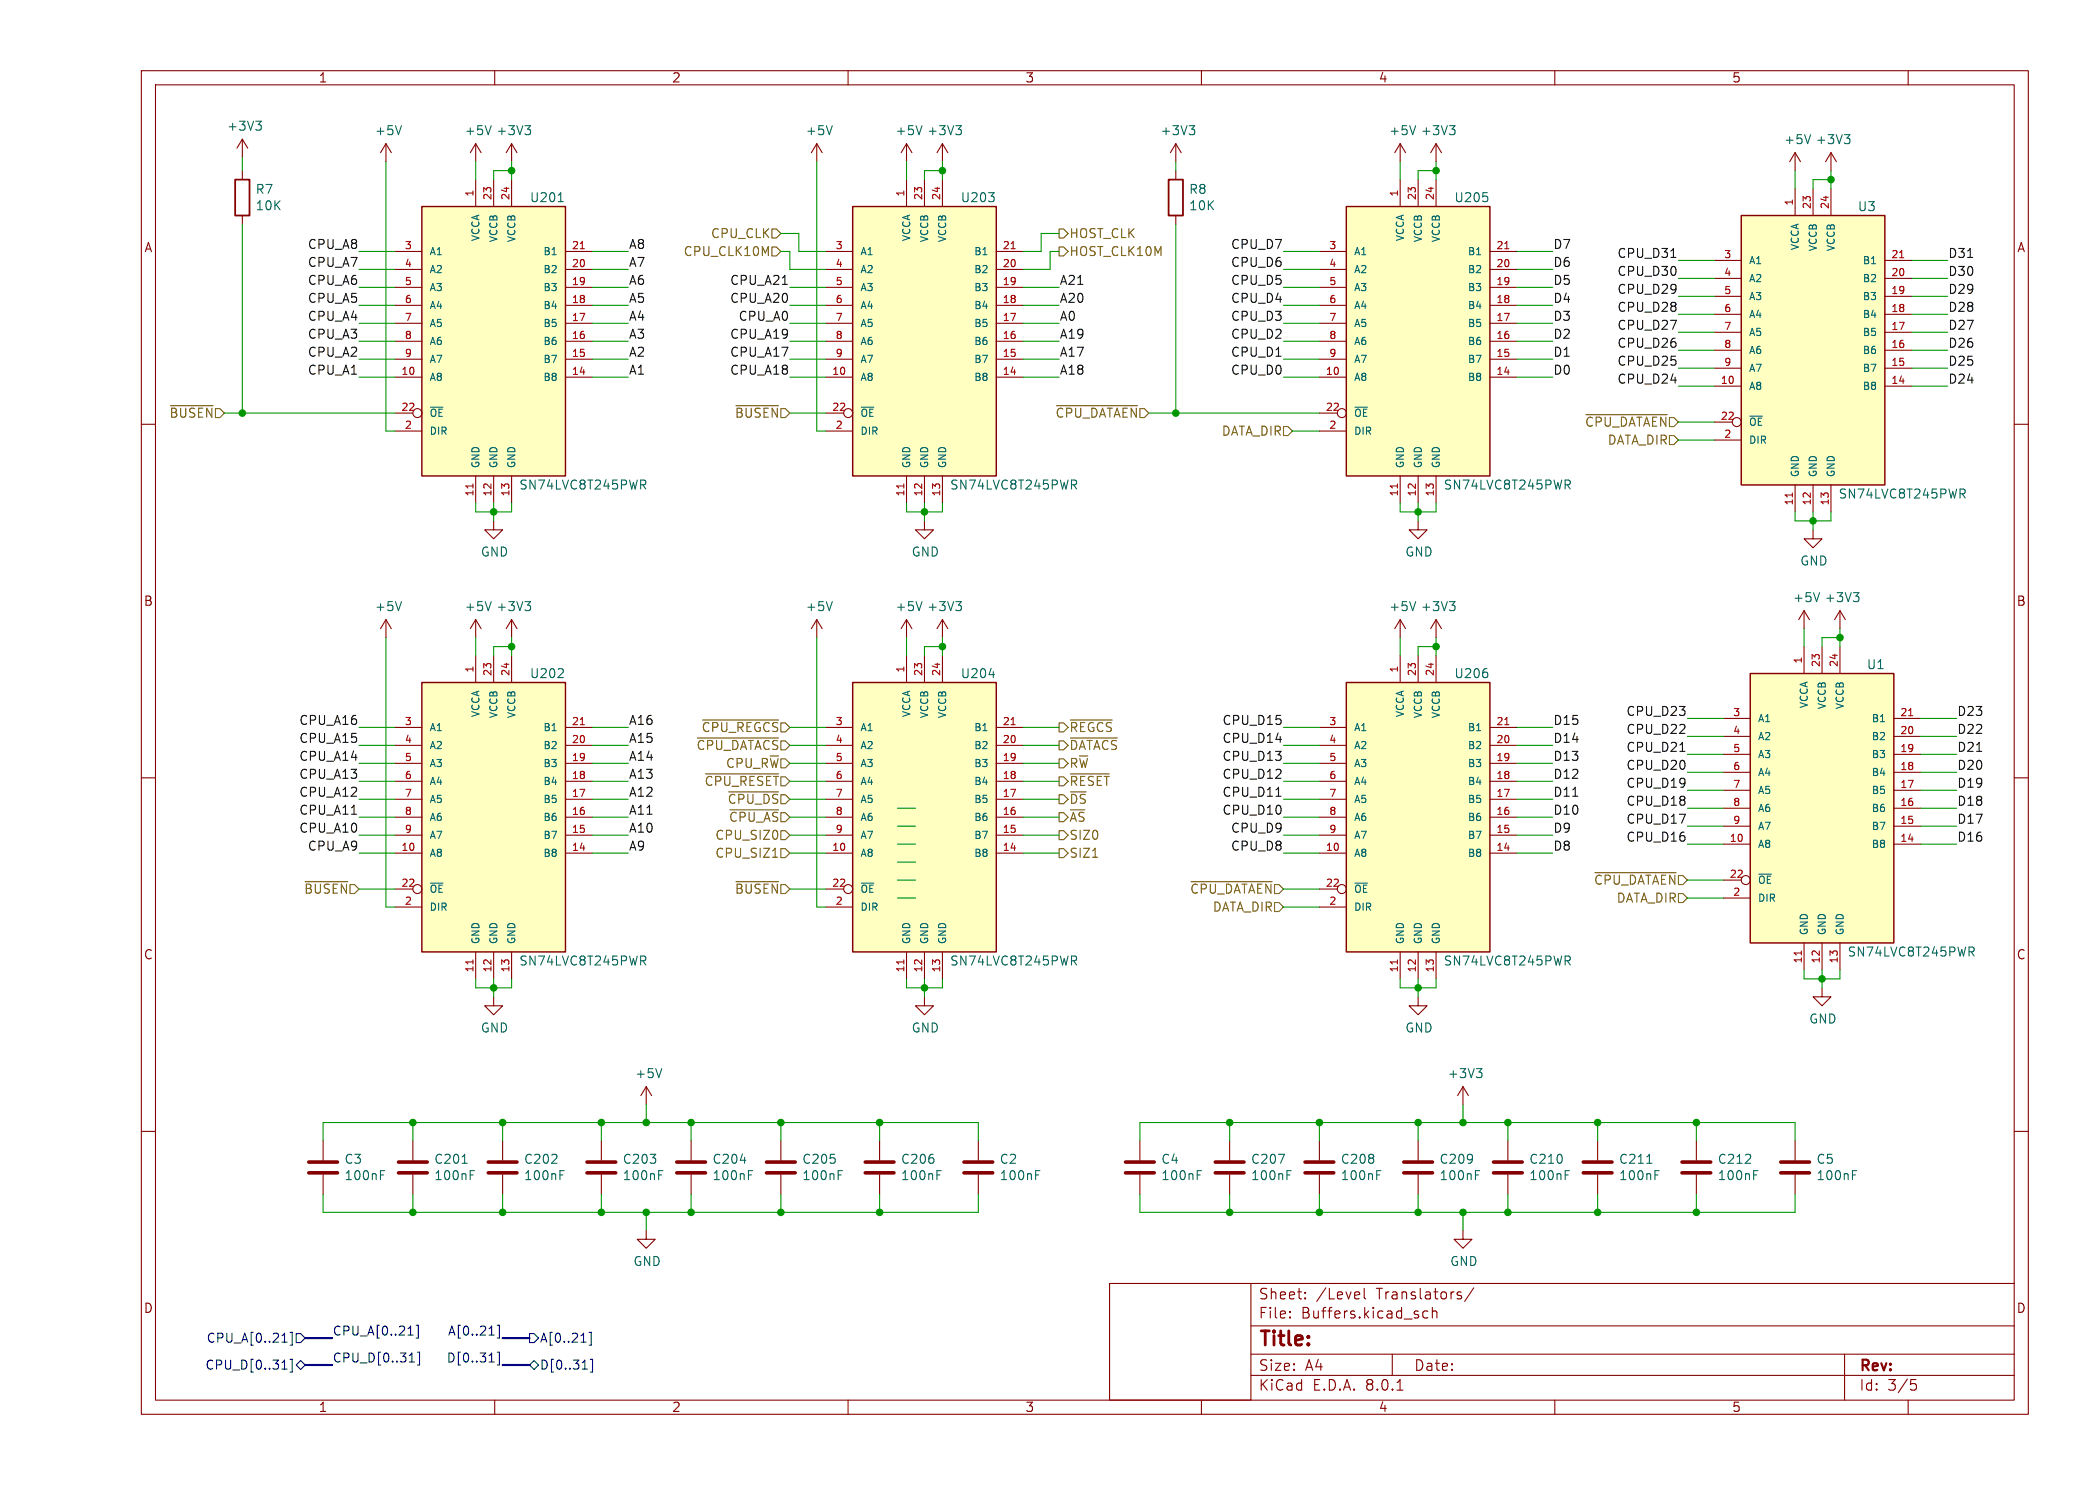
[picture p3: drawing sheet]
<svg xmlns="http://www.w3.org/2000/svg" width="297mm" height="210mm" viewBox="0 0 297 210" stroke-linecap="round" stroke-linejoin="round" font-family="sans-serif">
<defs><g id="words">
<text font-size="2.8" fill="#840000" x="178" y="190.9">Title:</text>
<g font-size="2.1" fill="#840000">
<text x="178" y="184">Sheet:</text>
<text x="186.2" y="184">/Level</text>
<text x="194.8" y="184">Translators/</text>
<text x="178" y="186.7">File:</text>
<text x="184.1" y="186.7">Buffers.kicad_sch</text>
<text x="178" y="196.9">KiCad</text>
<text x="178" y="194.1">Size:</text>
<text x="184.7" y="194.1">A4</text>
<text x="185.7" y="196.9">E.D.A.</text>
<text x="193.3" y="196.9">8.0.1</text>
<text x="200" y="194.1">Date:</text>
<text x="263" y="194.3">Rev:</text>
<text x="263" y="196.9">Id:</text>
<text x="267.1" y="196.9">3/5</text>
</g>
<g font-size="1.8" fill="#840000">
<text x="45" y="11.9">1</text>
<text x="95" y="11.9">2</text>
<text x="145" y="11.9">3</text>
<text x="195" y="11.9">4</text>
<text x="245" y="11.9">5</text>
<text x="20.3" y="35.9">A</text>
<text x="285.3" y="35.9">A</text>
<text x="20.3" y="85.9">B</text>
<text x="285.3" y="85.9">B</text>
<text x="20.3" y="135.9">C</text>
<text x="285.3" y="135.9">C</text>
<text x="20.3" y="185.9">D</text>
<text x="285.3" y="185.9">D</text>
<text x="45" y="199.9">1</text>
<text x="95" y="199.9">2</text>
<text x="145" y="199.9">3</text>
<text x="195" y="199.9">4</text>
<text x="245" y="199.9">5</text>
</g>
<g font-size="1.8" fill="#006464">
<text x="32" y="18.7">+3V3</text>
<text x="53" y="19.3">+5V</text>
<text x="65.7" y="19.3">+5V</text>
<text x="70.1" y="19.3">+3V3</text>
<text x="113.9" y="19.3">+5V</text>
<text x="126.6" y="19.3">+5V</text>
<text x="131.1" y="19.3">+3V3</text>
<text x="164.1" y="19.3">+3V3</text>
<text x="196.5" y="19.3">+5V</text>
<text x="200.9" y="19.3">+3V3</text>
<text x="252.3" y="20.6">+5V</text>
<text x="256.8" y="20.6">+3V3</text>
<text x="36.1" y="27.6">R7</text>
<text x="36.1" y="29.9">10K</text>
<text x="74.9" y="28.8">U201</text>
<text x="135.8" y="28.8">U203</text>
<text x="168.2" y="27.6">R8</text>
<text x="168.2" y="29.9">10K</text>
<text x="205.7" y="28.8">U205</text>
<text x="262.8" y="30.1">U3</text>
<text x="73.4" y="69.4">SN74LVC8T245PWR</text>
<text x="134.3" y="69.4">SN74LVC8T245PWR</text>
<text x="204.2" y="69.4">SN74LVC8T245PWR</text>
<text x="260.1" y="70.7">SN74LVC8T245PWR</text>
<text x="67.9" y="78.9">GND</text>
<text x="128.9" y="78.9">GND</text>
<text x="198.8" y="78.9">GND</text>
<text x="254.6" y="80.2">GND</text>
<text x="53" y="86.6">+5V</text>
<text x="65.7" y="86.6">+5V</text>
<text x="70.1" y="86.6">+3V3</text>
<text x="113.9" y="86.6">+5V</text>
<text x="126.6" y="86.6">+5V</text>
<text x="131.1" y="86.6">+3V3</text>
<text x="196.5" y="86.6">+5V</text>
<text x="200.9" y="86.6">+3V3</text>
<text x="253.6" y="85.4">+5V</text>
<text x="258.1" y="85.4">+3V3</text>
<text x="264.1" y="94.8">U1</text>
<text x="74.9" y="96.1">U202</text>
<text x="135.8" y="96.1">U204</text>
<text x="205.7" y="96.1">U206</text>
<text x="73.4" y="136.8">SN74LVC8T245PWR</text>
<text x="134.3" y="136.8">SN74LVC8T245PWR</text>
<text x="204.2" y="136.8">SN74LVC8T245PWR</text>
<text x="261.3" y="135.5">SN74LVC8T245PWR</text>
<text x="67.9" y="146.2">GND</text>
<text x="128.9" y="146.2">GND</text>
<text x="198.8" y="146.2">GND</text>
<text x="255.9" y="145">GND</text>
<text x="89.8" y="152.7">+5V</text>
<text x="204.7" y="152.7">+3V3</text>
<text x="48.7" y="164.8">C3</text>
<text x="48.7" y="167.1">100nF</text>
<text x="61.4" y="164.8">C201</text>
<text x="61.4" y="167.1">100nF</text>
<text x="74.1" y="164.8">C202</text>
<text x="74.1" y="167.1">100nF</text>
<text x="88" y="164.8">C203</text>
<text x="88" y="167.1">100nF</text>
<text x="100.7" y="164.8">C204</text>
<text x="100.7" y="167.1">100nF</text>
<text x="113.4" y="164.8">C205</text>
<text x="113.4" y="167.1">100nF</text>
<text x="127.4" y="164.8">C206</text>
<text x="127.4" y="167.1">100nF</text>
<text x="141.4" y="164.8">C2</text>
<text x="141.4" y="167.1">100nF</text>
<text x="164.2" y="164.8">C4</text>
<text x="164.2" y="167.1">100nF</text>
<text x="176.9" y="164.8">C207</text>
<text x="176.9" y="167.1">100nF</text>
<text x="189.6" y="164.8">C208</text>
<text x="189.6" y="167.1">100nF</text>
<text x="203.6" y="164.8">C209</text>
<text x="203.6" y="167.1">100nF</text>
<text x="216.3" y="164.8">C210</text>
<text x="216.3" y="167.1">100nF</text>
<text x="229" y="164.8">C211</text>
<text x="229" y="167.1">100nF</text>
<text x="243" y="164.8">C212</text>
<text x="243" y="167.1">100nF</text>
<text x="256.9" y="164.8">C5</text>
<text x="256.9" y="167.1">100nF</text>
<text x="89.5" y="179.2">GND</text>
<text x="205.1" y="179.2">GND</text>
</g>
<g font-size="1.8" fill="#0f0f0f">
<text x="43.5" y="35.3">CPU_A8</text>
<text x="88.9" y="35.3">A8</text>
<text x="174.1" y="35.3">CPU_D7</text>
<text x="219.7" y="35.3">D7</text>
<text x="43.5" y="40.4">CPU_A6</text>
<text x="43.5" y="37.8">CPU_A7</text>
<text x="88.9" y="37.8">A7</text>
<text x="88.9" y="40.4">A6</text>
<text x="103.2" y="40.4">CPU_A21</text>
<text x="149.9" y="40.4">A21</text>
<text x="174.1" y="40.4">CPU_D5</text>
<text x="174.1" y="37.8">CPU_D6</text>
<text x="219.7" y="40.4">D5</text>
<text x="219.7" y="37.8">D6</text>
<text x="228.8" y="36.6">CPU_D31</text>
<text x="228.8" y="41.6">CPU_D29</text>
<text x="228.8" y="39.1">CPU_D30</text>
<text x="275.6" y="36.6">D31</text>
<text x="275.6" y="41.6">D29</text>
<text x="275.6" y="39.1">D30</text>
<text x="43.5" y="48">CPU_A3</text>
<text x="43.5" y="45.5">CPU_A4</text>
<text x="43.5" y="42.9">CPU_A5</text>
<text x="88.9" y="48">A3</text>
<text x="88.9" y="45.5">A4</text>
<text x="88.9" y="42.9">A5</text>
<text x="103.2" y="48">CPU_A19</text>
<text x="103.2" y="42.9">CPU_A20</text>
<text x="104.4" y="45.5">CPU_A0</text>
<text x="149.9" y="48">A19</text>
<text x="149.9" y="42.9">A20</text>
<text x="149.9" y="45.5">A0</text>
<text x="174.1" y="48">CPU_D2</text>
<text x="174.1" y="42.9">CPU_D4</text>
<text x="174.1" y="45.5">CPU_D3</text>
<text x="219.7" y="48">D2</text>
<text x="219.7" y="42.9">D4</text>
<text x="219.7" y="45.5">D3</text>
<text x="228.8" y="46.7">CPU_D27</text>
<text x="228.8" y="44.2">CPU_D28</text>
<text x="275.6" y="44.2">D28</text>
<text x="275.6" y="46.7">D27</text>
<text x="43.5" y="50.5">CPU_A2</text>
<text x="43.5" y="53.1">CPU_A1</text>
<text x="88.9" y="53.1">A1</text>
<text x="88.9" y="50.5">A2</text>
<text x="103.2" y="53.1">CPU_A18</text>
<text x="103.2" y="50.5">CPU_A17</text>
<text x="149.9" y="50.5">A17</text>
<text x="149.9" y="53.1">A18</text>
<text x="174.1" y="53.1">CPU_D0</text>
<text x="174.1" y="50.5">CPU_D1</text>
<text x="219.7" y="50.5">D1</text>
<text x="219.7" y="53.1">D0</text>
<text x="228.8" y="51.8">CPU_D25</text>
<text x="228.8" y="49.3">CPU_D26</text>
<text x="275.6" y="49.3">D26</text>
<text x="275.6" y="51.8">D25</text>
<text x="228.8" y="54.3">CPU_D24</text>
<text x="275.6" y="54.3">D24</text>
<text x="230" y="101.3">CPU_D23</text>
<text x="276.9" y="101.3">D23</text>
<text x="42.3" y="107.7">CPU_A14</text>
<text x="42.3" y="105.1">CPU_A15</text>
<text x="42.3" y="102.6">CPU_A16</text>
<text x="88.9" y="107.7">A14</text>
<text x="88.9" y="105.1">A15</text>
<text x="88.9" y="102.6">A16</text>
<text x="172.9" y="105.1">CPU_D14</text>
<text x="172.9" y="107.7">CPU_D13</text>
<text x="172.9" y="102.6">CPU_D15</text>
<text x="219.7" y="107.7">D13</text>
<text x="219.7" y="102.6">D15</text>
<text x="219.7" y="105.1">D14</text>
<text x="230" y="106.4">CPU_D21</text>
<text x="230" y="103.9">CPU_D22</text>
<text x="276.9" y="103.9">D22</text>
<text x="276.9" y="106.4">D21</text>
<text x="42.3" y="110.2">CPU_A13</text>
<text x="42.3" y="112.8">CPU_A12</text>
<text x="88.9" y="110.2">A13</text>
<text x="88.9" y="112.8">A12</text>
<text x="172.9" y="112.8">CPU_D11</text>
<text x="172.9" y="110.2">CPU_D12</text>
<text x="219.7" y="110.2">D12</text>
<text x="219.7" y="112.8">D11</text>
<text x="230" y="111.5">CPU_D19</text>
<text x="230" y="109">CPU_D20</text>
<text x="276.9" y="109">D20</text>
<text x="276.9" y="111.5">D19</text>
<text x="42.3" y="117.8">CPU_A10</text>
<text x="42.3" y="115.3">CPU_A11</text>
<text x="88.9" y="115.3">A11</text>
<text x="88.9" y="117.8">A10</text>
<text x="172.9" y="115.3">CPU_D10</text>
<text x="174.1" y="117.8">CPU_D9</text>
<text x="219.7" y="117.8">D9</text>
<text x="219.7" y="115.3">D10</text>
<text x="230" y="119.1">CPU_D16</text>
<text x="230" y="114">CPU_D18</text>
<text x="230" y="116.6">CPU_D17</text>
<text x="276.9" y="116.6">D17</text>
<text x="276.9" y="114">D18</text>
<text x="276.9" y="119.1">D16</text>
<text x="43.5" y="120.4">CPU_A9</text>
<text x="88.9" y="120.4">A9</text>
<text x="174.1" y="120.4">CPU_D8</text>
<text x="219.7" y="120.4">D8</text>
</g>
<g font-size="1.8" fill="#725600">
<text x="100.5" y="33.9">CPU_CLK</text>
<text x="151.2" y="33.9">HOST_CLK</text>
<text x="96.6" y="36.4">CPU_CLK10M</text>
<text x="151.2" y="36.4">HOST_CLK10M</text>
<text x="23.9" y="59.3">~{BUSEN}</text>
<text x="103.9" y="59.3">~{BUSEN}</text>
<text x="149.3" y="59.3">~{CPU_DATAEN}</text>
<text x="172.8" y="61.8">DATA_DIR</text>
<text x="224.2" y="60.6">~{CPU_DATAEN}</text>
<text x="227.4" y="63.1">DATA_DIR</text>
<text x="98.5" y="106.3">~{CPU_DATACS}</text>
<text x="99.2" y="103.7">~{CPU_REGCS}</text>
<text x="151.2" y="103.7">~{REGCS}</text>
<text x="151.2" y="106.3">~{DATACS}</text>
<text x="99.6" y="111.4">~{CPU_RESET}</text>
<text x="102.6" y="108.8">CPU_R~{W}</text>
<text x="102.9" y="113.9">~{CPU_DS}</text>
<text x="151.2" y="111.4">~{RESET}</text>
<text x="151.2" y="108.8">R~{W}</text>
<text x="151.2" y="113.9">~{DS}</text>
<text x="101.1" y="119">CPU_SIZ0</text>
<text x="103" y="116.4">~{CPU_AS}</text>
<text x="151.2" y="119">SIZ0</text>
<text x="151.2" y="116.4">~{AS}</text>
<text x="101.1" y="121.5">CPU_SIZ1</text>
<text x="151.2" y="121.5">SIZ1</text>
<text x="225.5" y="125.3">~{CPU_DATAEN}</text>
<text x="42.9" y="126.6">~{BUSEN}</text>
<text x="103.9" y="126.6">~{BUSEN}</text>
<text x="168.3" y="126.6">~{CPU_DATAEN}</text>
<text x="171.5" y="129.1">DATA_DIR</text>
<text x="228.7" y="127.9">DATA_DIR</text>
</g>
<g font-size="1.8" fill="#000084">
<text x="29.1" y="190.1">CPU_A[0..21]</text>
<text x="47" y="189">CPU_A[0..21]</text>
<text x="63.3" y="189">A[0..21]</text>
<text x="76.3" y="190.1">A[0..21]</text>
<text x="29" y="193.9">CPU_D[0..31]</text>
<text x="47" y="192.8">CPU_D[0..31]</text>
<text x="63.1" y="192.8">D[0..31]</text>
<text x="76.3" y="193.9">D[0..31]</text>
</g>
<g font-size="1.4" fill="#a90000">
<text x="67.1" y="27.9" transform="rotate(-90 67.1 27.9)">1</text>
<text x="69.6" y="28.4" transform="rotate(-90 69.6 28.4)">23</text>
<text x="72.1" y="28.4" transform="rotate(-90 72.1 28.4)">24</text>
<text x="128" y="27.9" transform="rotate(-90 128 27.9)">1</text>
<text x="130.6" y="28.4" transform="rotate(-90 130.6 28.4)">23</text>
<text x="133.1" y="28.4" transform="rotate(-90 133.1 28.4)">24</text>
<text x="197.9" y="27.9" transform="rotate(-90 197.9 27.9)">1</text>
<text x="200.4" y="28.4" transform="rotate(-90 200.4 28.4)">23</text>
<text x="202.9" y="28.4" transform="rotate(-90 202.9 28.4)">24</text>
<text x="253.7" y="29.2" transform="rotate(-90 253.7 29.2)">1</text>
<text x="256.3" y="29.7" transform="rotate(-90 256.3 29.7)">23</text>
<text x="258.8" y="29.7" transform="rotate(-90 258.8 29.7)">24</text>
<text x="57.2" y="35.3">3</text>
<text x="80.8" y="35.3">21</text>
<text x="118.1" y="35.3">3</text>
<text x="141.8" y="35.3">21</text>
<text x="188" y="35.3">3</text>
<text x="211.6" y="35.3">21</text>
<text x="57.2" y="37.8">4</text>
<text x="57.2" y="40.4">5</text>
<text x="80.8" y="40.4">19</text>
<text x="80.8" y="37.8">20</text>
<text x="118.1" y="37.8">4</text>
<text x="118.1" y="40.4">5</text>
<text x="141.8" y="40.4">19</text>
<text x="141.8" y="37.8">20</text>
<text x="188" y="37.8">4</text>
<text x="188" y="40.4">5</text>
<text x="211.6" y="40.4">19</text>
<text x="211.6" y="37.8">20</text>
<text x="243.9" y="36.6">3</text>
<text x="243.9" y="39.1">4</text>
<text x="243.9" y="41.7">5</text>
<text x="267.5" y="41.7">19</text>
<text x="267.5" y="39.1">20</text>
<text x="267.5" y="36.6">21</text>
<text x="57.2" y="42.9">6</text>
<text x="57.2" y="45.5">7</text>
<text x="80.8" y="45.5">17</text>
<text x="80.8" y="42.9">18</text>
<text x="118.1" y="42.9">6</text>
<text x="118.1" y="45.5">7</text>
<text x="141.8" y="45.5">17</text>
<text x="141.8" y="42.9">18</text>
<text x="188" y="42.9">6</text>
<text x="188" y="45.5">7</text>
<text x="211.6" y="45.5">17</text>
<text x="211.6" y="42.9">18</text>
<text x="243.9" y="44.2">6</text>
<text x="243.9" y="46.7">7</text>
<text x="267.5" y="46.7">17</text>
<text x="267.5" y="44.2">18</text>
<text x="56.7" y="53.1">10</text>
<text x="57.2" y="48">8</text>
<text x="57.2" y="50.5">9</text>
<text x="80.8" y="53.1">14</text>
<text x="80.8" y="50.5">15</text>
<text x="80.8" y="48">16</text>
<text x="117.7" y="53.1">10</text>
<text x="118.1" y="48">8</text>
<text x="118.1" y="50.5">9</text>
<text x="141.8" y="53.1">14</text>
<text x="141.8" y="50.5">15</text>
<text x="141.8" y="48">16</text>
<text x="187.5" y="53.1">10</text>
<text x="188" y="48">8</text>
<text x="188" y="50.5">9</text>
<text x="211.6" y="53.1">14</text>
<text x="211.6" y="50.5">15</text>
<text x="211.6" y="48">16</text>
<text x="243.9" y="49.3">8</text>
<text x="243.9" y="51.8">9</text>
<text x="267.5" y="51.8">15</text>
<text x="267.5" y="49.3">16</text>
<text x="56.7" y="58.2">22</text>
<text x="117.7" y="58.2">22</text>
<text x="187.5" y="58.2">22</text>
<text x="243.4" y="54.4">10</text>
<text x="243.4" y="59.4">22</text>
<text x="267.5" y="54.4">14</text>
<text x="57.2" y="60.7">2</text>
<text x="118.1" y="60.7">2</text>
<text x="188" y="60.7">2</text>
<text x="243.9" y="62">2</text>
<text x="67.1" y="70.3" transform="rotate(-90 67.1 70.3)">11</text>
<text x="69.6" y="70.3" transform="rotate(-90 69.6 70.3)">12</text>
<text x="72.1" y="70.3" transform="rotate(-90 72.1 70.3)">13</text>
<text x="128" y="70.3" transform="rotate(-90 128 70.3)">11</text>
<text x="130.6" y="70.3" transform="rotate(-90 130.6 70.3)">12</text>
<text x="133.1" y="70.3" transform="rotate(-90 133.1 70.3)">13</text>
<text x="197.9" y="70.3" transform="rotate(-90 197.9 70.3)">11</text>
<text x="200.4" y="70.3" transform="rotate(-90 200.4 70.3)">12</text>
<text x="202.9" y="70.3" transform="rotate(-90 202.9 70.3)">13</text>
<text x="253.7" y="71.6" transform="rotate(-90 253.7 71.6)">11</text>
<text x="256.3" y="71.6" transform="rotate(-90 256.3 71.6)">12</text>
<text x="258.8" y="71.6" transform="rotate(-90 258.8 71.6)">13</text>
<text x="67.1" y="95.2" transform="rotate(-90 67.1 95.2)">1</text>
<text x="69.6" y="95.7" transform="rotate(-90 69.6 95.7)">23</text>
<text x="72.1" y="95.7" transform="rotate(-90 72.1 95.7)">24</text>
<text x="128" y="95.2" transform="rotate(-90 128 95.2)">1</text>
<text x="130.6" y="95.7" transform="rotate(-90 130.6 95.7)">23</text>
<text x="133.1" y="95.7" transform="rotate(-90 133.1 95.7)">24</text>
<text x="197.9" y="95.2" transform="rotate(-90 197.9 95.2)">1</text>
<text x="200.4" y="95.7" transform="rotate(-90 200.4 95.7)">23</text>
<text x="202.9" y="95.7" transform="rotate(-90 202.9 95.7)">24</text>
<text x="255" y="94" transform="rotate(-90 255 94)">1</text>
<text x="257.6" y="94.4" transform="rotate(-90 257.6 94.4)">23</text>
<text x="260.1" y="94.4" transform="rotate(-90 260.1 94.4)">24</text>
<text x="245.1" y="101.3">3</text>
<text x="268.8" y="101.3">21</text>
<text x="57.2" y="102.6">3</text>
<text x="57.2" y="105.2">4</text>
<text x="57.2" y="107.7">5</text>
<text x="80.8" y="107.7">19</text>
<text x="80.8" y="105.2">20</text>
<text x="80.8" y="102.6">21</text>
<text x="118.1" y="102.6">3</text>
<text x="118.1" y="105.2">4</text>
<text x="118.1" y="107.7">5</text>
<text x="141.8" y="107.7">19</text>
<text x="141.8" y="105.2">20</text>
<text x="141.8" y="102.6">21</text>
<text x="188" y="102.6">3</text>
<text x="188" y="105.2">4</text>
<text x="188" y="107.7">5</text>
<text x="211.6" y="107.7">19</text>
<text x="211.6" y="105.2">20</text>
<text x="211.6" y="102.6">21</text>
<text x="245.1" y="103.9">4</text>
<text x="245.1" y="106.4">5</text>
<text x="268.8" y="106.4">19</text>
<text x="268.8" y="103.9">20</text>
<text x="57.2" y="110.2">6</text>
<text x="57.2" y="112.8">7</text>
<text x="80.8" y="112.8">17</text>
<text x="80.8" y="110.2">18</text>
<text x="118.1" y="110.2">6</text>
<text x="118.1" y="112.8">7</text>
<text x="141.8" y="112.8">17</text>
<text x="141.8" y="110.2">18</text>
<text x="188" y="110.2">6</text>
<text x="188" y="112.8">7</text>
<text x="211.6" y="112.8">17</text>
<text x="211.6" y="110.2">18</text>
<text x="245.1" y="109">6</text>
<text x="245.1" y="111.5">7</text>
<text x="268.8" y="111.5">17</text>
<text x="268.8" y="109">18</text>
<text x="57.2" y="115.3">8</text>
<text x="57.2" y="117.9">9</text>
<text x="80.8" y="117.9">15</text>
<text x="80.8" y="115.3">16</text>
<text x="118.1" y="115.3">8</text>
<text x="118.1" y="117.9">9</text>
<text x="141.8" y="117.9">15</text>
<text x="141.8" y="115.3">16</text>
<text x="188" y="115.3">8</text>
<text x="188" y="117.9">9</text>
<text x="211.6" y="117.9">15</text>
<text x="211.6" y="115.3">16</text>
<text x="244.7" y="119.1">10</text>
<text x="245.1" y="114">8</text>
<text x="245.1" y="116.6">9</text>
<text x="268.8" y="119.1">14</text>
<text x="268.8" y="116.6">15</text>
<text x="268.8" y="114">16</text>
<text x="56.7" y="120.4">10</text>
<text x="56.7" y="125.5">22</text>
<text x="80.8" y="120.4">14</text>
<text x="117.7" y="120.4">10</text>
<text x="117.7" y="125.5">22</text>
<text x="141.8" y="120.4">14</text>
<text x="187.5" y="120.4">10</text>
<text x="187.5" y="125.5">22</text>
<text x="211.6" y="120.4">14</text>
<text x="244.7" y="124.2">22</text>
<text x="57.2" y="128">2</text>
<text x="118.1" y="128">2</text>
<text x="188" y="128">2</text>
<text x="245.1" y="126.7">2</text>
<text x="67.1" y="137.6" transform="rotate(-90 67.1 137.6)">11</text>
<text x="69.6" y="137.6" transform="rotate(-90 69.6 137.6)">12</text>
<text x="72.1" y="137.6" transform="rotate(-90 72.1 137.6)">13</text>
<text x="128" y="137.6" transform="rotate(-90 128 137.6)">11</text>
<text x="130.6" y="137.6" transform="rotate(-90 130.6 137.6)">12</text>
<text x="133.1" y="137.6" transform="rotate(-90 133.1 137.6)">13</text>
<text x="197.9" y="137.6" transform="rotate(-90 197.9 137.6)">11</text>
<text x="200.4" y="137.6" transform="rotate(-90 200.4 137.6)">12</text>
<text x="202.9" y="137.6" transform="rotate(-90 202.9 137.6)">13</text>
<text x="255" y="136.3" transform="rotate(-90 255 136.3)">11</text>
<text x="257.6" y="136.3" transform="rotate(-90 257.6 136.3)">12</text>
<text x="260.1" y="136.3" transform="rotate(-90 260.1 136.3)">13</text>
</g>
<g font-size="1.4" fill="#006464">
<text x="68" y="34.3" transform="rotate(-90 68 34.3)">VCCA</text>
<text x="70.6" y="34.4" transform="rotate(-90 70.6 34.4)">VCCB</text>
<text x="73.1" y="34.4" transform="rotate(-90 73.1 34.4)">VCCB</text>
<text x="129" y="34.3" transform="rotate(-90 129 34.3)">VCCA</text>
<text x="131.5" y="34.4" transform="rotate(-90 131.5 34.4)">VCCB</text>
<text x="134.1" y="34.4" transform="rotate(-90 134.1 34.4)">VCCB</text>
<text x="198.9" y="34.3" transform="rotate(-90 198.9 34.3)">VCCA</text>
<text x="201.4" y="34.4" transform="rotate(-90 201.4 34.4)">VCCB</text>
<text x="203.9" y="34.4" transform="rotate(-90 203.9 34.4)">VCCB</text>
<text x="254.7" y="35.5" transform="rotate(-90 254.7 35.5)">VCCA</text>
<text x="257.3" y="35.7" transform="rotate(-90 257.3 35.7)">VCCB</text>
<text x="259.8" y="35.7" transform="rotate(-90 259.8 35.7)">VCCB</text>
<text x="60.7" y="36.3">A1</text>
<text x="60.7" y="38.8">A2</text>
<text x="60.7" y="41.4">A3</text>
<text x="76.8" y="41.4">B3</text>
<text x="76.8" y="38.8">B2</text>
<text x="76.8" y="36.3">B1</text>
<text x="121.7" y="36.3">A1</text>
<text x="121.7" y="38.8">A2</text>
<text x="121.7" y="41.4">A3</text>
<text x="137.7" y="41.4">B3</text>
<text x="137.7" y="38.8">B2</text>
<text x="137.7" y="36.3">B1</text>
<text x="191.5" y="36.3">A1</text>
<text x="191.5" y="38.8">A2</text>
<text x="191.5" y="41.4">A3</text>
<text x="207.6" y="41.4">B3</text>
<text x="207.6" y="38.8">B2</text>
<text x="207.6" y="36.3">B1</text>
<text x="247.4" y="37.6">A1</text>
<text x="247.4" y="40.1">A2</text>
<text x="263.4" y="40.1">B2</text>
<text x="263.4" y="37.6">B1</text>
<text x="60.7" y="43.9">A4</text>
<text x="60.7" y="46.5">A5</text>
<text x="76.8" y="46.5">B5</text>
<text x="76.8" y="43.9">B4</text>
<text x="121.7" y="43.9">A4</text>
<text x="121.7" y="46.5">A5</text>
<text x="137.7" y="46.5">B5</text>
<text x="137.7" y="43.9">B4</text>
<text x="191.5" y="43.9">A4</text>
<text x="191.5" y="46.5">A5</text>
<text x="207.6" y="46.5">B5</text>
<text x="207.6" y="43.9">B4</text>
<text x="247.4" y="42.6">A3</text>
<text x="247.4" y="45.2">A4</text>
<text x="247.4" y="47.7">A5</text>
<text x="263.4" y="47.7">B5</text>
<text x="263.4" y="45.2">B4</text>
<text x="263.4" y="42.6">B3</text>
<text x="60.7" y="49">A6</text>
<text x="60.7" y="51.5">A7</text>
<text x="76.8" y="51.5">B7</text>
<text x="76.8" y="49">B6</text>
<text x="121.7" y="49">A6</text>
<text x="121.7" y="51.5">A7</text>
<text x="137.7" y="51.5">B7</text>
<text x="137.7" y="49">B6</text>
<text x="191.5" y="49">A6</text>
<text x="191.5" y="51.5">A7</text>
<text x="207.6" y="51.5">B7</text>
<text x="207.6" y="49">B6</text>
<text x="247.4" y="50.3">A6</text>
<text x="247.4" y="52.8">A7</text>
<text x="263.4" y="52.8">B7</text>
<text x="263.4" y="50.3">B6</text>
<text x="60.7" y="54.1">A8</text>
<text x="60.7" y="59.2">~{OE}</text>
<text x="76.8" y="54.1">B8</text>
<text x="121.7" y="54.1">A8</text>
<text x="121.7" y="59.2">~{OE}</text>
<text x="137.7" y="54.1">B8</text>
<text x="191.5" y="54.1">A8</text>
<text x="191.5" y="59.2">~{OE}</text>
<text x="207.6" y="54.1">B8</text>
<text x="247.4" y="55.3">A8</text>
<text x="263.4" y="55.3">B8</text>
<text x="60.7" y="61.7">DIR</text>
<text x="121.7" y="61.7">DIR</text>
<text x="191.5" y="61.7">DIR</text>
<text x="247.4" y="63">DIR</text>
<text x="247.4" y="60.4">~{OE}</text>
<text x="68" y="66.3" transform="rotate(-90 68 66.3)">GND</text>
<text x="70.6" y="66.3" transform="rotate(-90 70.6 66.3)">GND</text>
<text x="73.1" y="66.3" transform="rotate(-90 73.1 66.3)">GND</text>
<text x="129" y="66.3" transform="rotate(-90 129 66.3)">GND</text>
<text x="131.5" y="66.3" transform="rotate(-90 131.5 66.3)">GND</text>
<text x="134.1" y="66.3" transform="rotate(-90 134.1 66.3)">GND</text>
<text x="198.9" y="66.3" transform="rotate(-90 198.9 66.3)">GND</text>
<text x="201.4" y="66.3" transform="rotate(-90 201.4 66.3)">GND</text>
<text x="203.9" y="66.3" transform="rotate(-90 203.9 66.3)">GND</text>
<text x="254.7" y="67.6" transform="rotate(-90 254.7 67.6)">GND</text>
<text x="257.3" y="67.6" transform="rotate(-90 257.3 67.6)">GND</text>
<text x="259.8" y="67.6" transform="rotate(-90 259.8 67.6)">GND</text>
<text x="68" y="101.6" transform="rotate(-90 68 101.6)">VCCA</text>
<text x="70.6" y="101.7" transform="rotate(-90 70.6 101.7)">VCCB</text>
<text x="73.1" y="101.7" transform="rotate(-90 73.1 101.7)">VCCB</text>
<text x="129" y="101.6" transform="rotate(-90 129 101.6)">VCCA</text>
<text x="131.5" y="101.7" transform="rotate(-90 131.5 101.7)">VCCB</text>
<text x="134.1" y="101.7" transform="rotate(-90 134.1 101.7)">VCCB</text>
<text x="198.9" y="101.6" transform="rotate(-90 198.9 101.6)">VCCA</text>
<text x="201.4" y="101.7" transform="rotate(-90 201.4 101.7)">VCCB</text>
<text x="203.9" y="101.7" transform="rotate(-90 203.9 101.7)">VCCB</text>
<text x="256" y="100.3" transform="rotate(-90 256 100.3)">VCCA</text>
<text x="258.5" y="100.4" transform="rotate(-90 258.5 100.4)">VCCB</text>
<text x="261.1" y="100.4" transform="rotate(-90 261.1 100.4)">VCCB</text>
<text x="60.7" y="103.6">A1</text>
<text x="60.7" y="106.1">A2</text>
<text x="76.8" y="106.1">B2</text>
<text x="76.8" y="103.6">B1</text>
<text x="121.7" y="103.6">A1</text>
<text x="121.7" y="106.1">A2</text>
<text x="137.7" y="106.1">B2</text>
<text x="137.7" y="103.6">B1</text>
<text x="191.5" y="103.6">A1</text>
<text x="191.5" y="106.1">A2</text>
<text x="207.6" y="106.1">B2</text>
<text x="207.6" y="103.6">B1</text>
<text x="248.7" y="102.3">A1</text>
<text x="248.7" y="104.9">A2</text>
<text x="248.7" y="107.4">A3</text>
<text x="264.7" y="107.4">B3</text>
<text x="264.7" y="104.9">B2</text>
<text x="264.7" y="102.3">B1</text>
<text x="60.7" y="108.7">A3</text>
<text x="60.7" y="111.2">A4</text>
<text x="60.7" y="113.8">A5</text>
<text x="76.8" y="113.8">B5</text>
<text x="76.8" y="111.2">B4</text>
<text x="76.8" y="108.7">B3</text>
<text x="121.7" y="108.7">A3</text>
<text x="121.7" y="111.2">A4</text>
<text x="121.7" y="113.8">A5</text>
<text x="137.7" y="113.8">B5</text>
<text x="137.7" y="111.2">B4</text>
<text x="137.7" y="108.7">B3</text>
<text x="191.5" y="108.7">A3</text>
<text x="191.5" y="111.2">A4</text>
<text x="191.5" y="113.8">A5</text>
<text x="207.6" y="113.8">B5</text>
<text x="207.6" y="111.2">B4</text>
<text x="207.6" y="108.7">B3</text>
<text x="248.7" y="110">A4</text>
<text x="248.7" y="112.5">A5</text>
<text x="264.7" y="112.5">B5</text>
<text x="264.7" y="110">B4</text>
<text x="60.7" y="116.3">A6</text>
<text x="60.7" y="118.8">A7</text>
<text x="76.8" y="118.8">B7</text>
<text x="76.8" y="116.3">B6</text>
<text x="121.7" y="116.3">A6</text>
<text x="121.7" y="118.8">A7</text>
<text x="137.7" y="118.8">B7</text>
<text x="137.7" y="116.3">B6</text>
<text x="191.5" y="116.3">A6</text>
<text x="191.5" y="118.8">A7</text>
<text x="207.6" y="118.8">B7</text>
<text x="207.6" y="116.3">B6</text>
<text x="248.7" y="115">A6</text>
<text x="248.7" y="117.6">A7</text>
<text x="264.7" y="117.6">B7</text>
<text x="264.7" y="115">B6</text>
<text x="60.7" y="121.4">A8</text>
<text x="76.8" y="121.4">B8</text>
<text x="121.7" y="121.4">A8</text>
<text x="137.7" y="121.4">B8</text>
<text x="191.5" y="121.4">A8</text>
<text x="207.6" y="121.4">B8</text>
<text x="248.7" y="120.1">A8</text>
<text x="248.7" y="125.2">~{OE}</text>
<text x="264.7" y="120.1">B8</text>
<text x="60.7" y="129">DIR</text>
<text x="60.7" y="126.5">~{OE}</text>
<text x="121.7" y="129">DIR</text>
<text x="121.7" y="126.5">~{OE}</text>
<text x="191.5" y="129">DIR</text>
<text x="191.5" y="126.5">~{OE}</text>
<text x="248.7" y="127.7">DIR</text>
<text x="68" y="133.6" transform="rotate(-90 68 133.6)">GND</text>
<text x="70.6" y="133.6" transform="rotate(-90 70.6 133.6)">GND</text>
<text x="73.1" y="133.6" transform="rotate(-90 73.1 133.6)">GND</text>
<text x="129" y="133.6" transform="rotate(-90 129 133.6)">GND</text>
<text x="131.5" y="133.6" transform="rotate(-90 131.5 133.6)">GND</text>
<text x="134.1" y="133.6" transform="rotate(-90 134.1 133.6)">GND</text>
<text x="198.9" y="133.6" transform="rotate(-90 198.9 133.6)">GND</text>
<text x="201.4" y="133.6" transform="rotate(-90 201.4 133.6)">GND</text>
<text x="203.9" y="133.6" transform="rotate(-90 203.9 133.6)">GND</text>
<text x="256" y="132.3" transform="rotate(-90 256 132.3)">GND</text>
<text x="258.5" y="132.3" transform="rotate(-90 258.5 132.3)">GND</text>
<text x="261.1" y="132.3" transform="rotate(-90 261.1 132.3)">GND</text>
</g>
</g></defs>
<g fill="none" stroke="#840000" stroke-width=".15">
<path d="M20 10h267v190h-267zM22 12h263v186h-263zM70 10v2M120 10v2M170 10v2M220 10v2M270 10v2M20 60h2M285 60h2M69.8 73.7v1.2h1.3l-1.3 1.3-1.2-1.3h1.2M67.3 87.6l-.8 1.3M67.3 87.6v2.6"/>
<path d="M67.3 87.6l.8 1.3M72.4 87.6l-.8 1.3M72.4 87.6v2.6M72.4 87.6l.8 1.3M260.3 86.4l-.7 1.2M260.3 86.4v2.5M260.3 86.4l.8 1.2M20 110h2M285 110h2M257.8 139.7v1.3h1.3l-1.3 1.2-1.3-1.2h1.3M20 160h2M285 160h2"/>
<path d="M124.5 161.3v2.8M124.5 166.1v2.8M138.4 161.3v2.8M138.4 166.1v2.8M174 161.3v2.8M174 166.1v2.8M226.1 161.3v2.8M226.1 166.1v2.8M70 198v2M120 198v2M157 181.5h20v16.5h-20zM170 198v2"/>
<path d="M177 194.5h108M177 191.5h108M177 187.5h108M177 181.5h108M182.5 186.3h.1l-.1 .1M182.5 186.3v.1M182.5 185.5v.1M182.5 185.5h.1l-.1 .1M184.7 183.6v.1M184.7 183.6h-.1l.1 .1M184.7 182.8v.1M184.7 182.8h-.1l.1 .1"/>
<path d="M193 182.2v1.3l.2 .2M197 191.5v3M197.7 196.6h.8M202 185.5l-.4-.1-.3 .3v.4l.2 .2 .1 .1 .4-.1M202.7 185.5a.37 .37 0 0 1 .6 .1v.8M202.7 184.9v1.5M206.6 183.2l.2 .2-.1 .2-.1 .1M206.6 182.7l.1 .1M208.5 182.1l-1.3 2M220 198v2M261 191.5v6.5M270 198v2"/>
<path d="M270.4 195.1h.7M270.5 195.7h.4l.3 .3v.3l-.2 .2-.5 .1"/>
</g>
<g fill="none" stroke="#006464" stroke-width=".15">
<path d="M69.5 85.1l-.4 1.3M74.3 85.1h.8l-.5 .5M74.8 85.6l.3 .2v.3l-.3 .3M262.2 83.8h.8l-.4 .5M262.8 84.3l.2 .2v.3l-.2 .3M132.6 166.2h.4M132.6 165.6h.6M146.5 166.2h.5M146.5 165.6h.6M180.9 163.2h.8l-.5 1.3M182.1 166.2h.4M182.1 165.6h.6"/>
<path d="M233 164.5h.7M234.2 166.2h.4M234.2 165.6h.6"/>
</g>
<path d="M122.4 165.9h4.1M122.4 164.3h4.1M136.4 165.9h4.1M136.4 164.3h4.1M172 165.9h4M172 164.3h4M224 165.9h4.1M224 164.3h4.1" fill="none" stroke="#840000" stroke-width=".51"/>
<path d="M59.7 96.5h20.3v38.1h-20.3z" fill="#ffffc2"/>
<path d="M59.7 96.5h20.3v38.1h-20.3z" fill="none" stroke="#840000" stroke-width=".2"/>
<g fill="none" stroke="#840000" stroke-width=".15">
<path d="M67.3 92.7v3.8M69.8 92.7v3.8M72.4 92.7v3.8M55.9 118.1h3.8M55.9 115.6h3.8M55.9 113h3.8M55.9 110.5h3.8M55.9 108h3.8M55.9 105.4h3.8M55.9 102.9h3.8M80 118.1h3.8M80 115.6h3.8"/>
<path d="M80 113h3.8M80 110.5h3.8M80 108h3.8M80 105.4h3.8M80 102.9h3.8M55.9 120.7h3.8M55.9 128.3h3.8M55.9 125.7h2.5M67.3 134.6v3.8M69.8 134.6v3.8M72.4 134.6v3.8M80 120.7h3.8"/>
<path d="M91.4 153.7l-.7 1.2M91.4 153.7v2.5M91.4 153.7l.8 1.2M71.1 161.3v2.8M71.1 166.1v2.8M91.4 174v1.3h1.3l-1.3 1.2-1.2-1.2h1.2M110.5 161.3v2.8M110.5 166.1v2.8M200.7 161.3v2.8M200.7 166.1v2.8M207 174v1.3h1.3l-1.3 1.2-1.3-1.2h1.3"/>
<circle cx="59.1" cy="125.7" r=".63"/>
</g>
<path d="M82.1 102.5h.6M66.9 135.8v.5" fill="none" stroke="#a90000" stroke-width=".15"/>
<path d="M78.9 95.8h.8M79.6 94.7v.4M60.9 124.9h1.8M90.7 135.2h.4l.3 .2-.1 .4-.6 .1M91 135.9l.4 .6M93.6 151.1l-.4 1.3M79.2 166.2h.5M79.2 165.6h.6M118.6 166.2h.4M118.6 165.6h.6M208.8 166.2h.4M208.8 165.6h.6" fill="none" stroke="#006464" stroke-width=".15"/>
<path d="M69.1 165.9h4.1M69.1 164.3h4.1M108.5 165.9h4M108.5 164.3h4M198.6 165.9h4.1M198.6 164.3h4.1" fill="none" stroke="#840000" stroke-width=".51"/>
<path d="M120.6 96.5h20.4v38.1h-20.4z" fill="#ffffc2"/>
<path d="M120.6 96.5h20.4v38.1h-20.4z" fill="none" stroke="#840000" stroke-width=".2"/>
<g fill="none" stroke="#840000" stroke-width=".15">
<path d="M130.8 73.7v1.2h1.3l-1.3 1.3-1.3-1.3h1.3M128.3 92.7v3.8M130.8 92.7v3.8M133.3 92.7v3.8M116.8 118.1h3.8M116.8 115.6h3.8M116.8 113h3.8M116.8 110.5h3.8M116.8 108h3.8M116.8 105.4h3.8M116.8 102.9h3.8M141 118.1h3.8"/>
<path d="M141 115.6h3.8M141 113h3.8M141 110.5h3.8M141 108h3.8M141 105.4h3.8M141 102.9h3.8M116.8 120.7h3.8M116.8 128.3h3.8M116.8 125.7h2.6M128.3 134.6v3.8M130.8 134.6v3.8M133.3 134.6v3.8"/>
<path d="M141 120.7h3.8M69.8 141v1.2h1.3l-1.3 1.3-1.2-1.3h1.2M200.7 141v1.2h1.2l-1.2 1.3-1.3-1.3h1.3M207 153.7l-.8 1.2M207 153.7v2.5M207 153.7l.8 1.2M58.4 161.3v2.8M58.4 166.1v2.8M97.8 161.3v2.8M97.8 166.1v2.8M240 161.3v2.8M240 166.1v2.8"/>
<path d="M254 161.3v2.8M254 166.1v2.8"/>
<circle cx="120" cy="125.7" r=".63"/>
</g>
<path d="M143.1 102.5h.5M127.9 135.8v.5" fill="none" stroke="#a90000" stroke-width=".15"/>
<g fill="none" stroke="#006464" stroke-width=".15">
<path d="M139.9 95.4h.8M121.9 124.9h1.7M151.6 135.2h.5l.2 .2-.1 .4-.6 .1M151.9 135.9l.4 .6M208.9 151.1h.8l-.4 .5M209.4 151.6l.3 .3v.3l-.3 .2M65.4 164.5h.7M66.5 166.2h.5M66.5 165.6h.6M104.8 164.1h.7M105.9 166.2h.4M105.9 165.6h.6"/>
<path d="M248.1 166.2h.5M248.1 165.6h.6M262.1 166.2h.4M262.1 165.6h.6"/>
</g>
<path d="M56.4 165.9h4.1M56.4 164.3h4.1M95.8 165.9h4M95.8 164.3h4M238 165.9h4.1M238 164.3h4.1M252 165.9h4M252 164.3h4" fill="none" stroke="#840000" stroke-width=".51"/>
<path d="M120.6 29.2h20.4v38.1h-20.4z" fill="#ffffc2"/>
<path d="M120.6 29.2h20.4v38.1h-20.4z" fill="none" stroke="#840000" stroke-width=".2"/>
<g fill="none" stroke="#840000" stroke-width=".15">
<path d="M34.3 19.7l-.8 1.3M34.3 19.7v2.5M34.3 19.7l.8 1.3M54.6 20.3v2.6M54.6 20.3l-.8 1.3M54.6 20.3l.8 1.3M116.8 38.1h3.8M116.8 35.6h3.8M128.3 25.4v3.8M130.8 25.4v3.8M133.3 25.4v3.8M141 38.1h3.8"/>
<path d="M141 35.6h3.8M116.8 53.3h3.8M116.8 50.8h3.8M116.8 48.3h3.8M116.8 45.7h3.8M116.8 43.2h3.8M116.8 40.6h3.8M116.8 58.4h2.6M141 53.3h3.8M141 50.8h3.8M141 48.3h3.8M141 45.7h3.8"/>
<path d="M141 43.2h3.8M141 40.6h3.8M116.8 61h3.8M128.3 67.3v3.8M130.8 67.3v3.8M133.3 67.3v3.8M256.5 74.9v1.3h1.3l-1.3 1.3-1.2-1.3h1.2M54.6 87.6l-.8 1.3M54.6 87.6v2.6M54.6 87.6l.8 1.3M130.8 141v1.2h1.3l-1.3 1.3-1.3-1.3h1.3M161.3 161.3v2.8"/>
<path d="M161.3 166.1v2.8M213.4 161.3v2.8M213.4 166.1v2.8"/>
<circle cx="120" cy="58.4" r=".63"/>
</g>
<path d="M143.1 35.2h.5M127.9 68.4v.6" fill="none" stroke="#a90000" stroke-width=".15"/>
<g fill="none" stroke="#006464" stroke-width=".15">
<path d="M36.2 17.1h.8l-.5 .5M36.7 17.6l.3 .3v.3l-.3 .2M56.8 17.8l-.4 1.2M139.9 27.2h.8l-.5 .5M140.6 27.9v.5M121.9 57.6h1.7M151.6 67.9h.5l.2 .2-.1 .4-.6 .1M151.9 68.6l.4 .6M56.8 85.1l-.4 1.3M169.4 166.2h.4M169.4 165.6h.6M221.5 166.2h.4"/>
<path d="M221.5 165.6h.6"/>
</g>
<path d="M159.3 165.9h4M159.3 164.3h4M211.3 165.9h4.1M211.3 164.3h4.1" fill="none" stroke="#840000" stroke-width=".51"/>
<path d="M247.6 95.3h20.4v38.1h-20.4z" fill="#ffffc2"/>
<path d="M247.6 95.3h20.4v38.1h-20.4z" fill="none" stroke="#840000" stroke-width=".2"/>
<g fill="none" stroke="#840000" stroke-width=".15">
<path d="M34.3 24.1v1.3M34.3 30.5v1.3M166.4 20.3l-.8 1.3M166.4 20.3v2.6M166.4 24.1v1.3M166.4 30.5v1.3M166.4 20.3l.7 1.3M254 21.6l-.8 1.3M254 21.6v2.5M254 21.6l.8 1.3M259.1 21.6l-.8 1.3M259.1 21.6v2.5"/>
<path d="M259.1 21.6l.7 1.3M200.7 73.7v1.2h1.2l-1.2 1.3-1.3-1.3h1.3M198.1 87.6l-.7 1.3M198.1 87.6v2.6M198.1 87.6l.8 1.3M203.2 87.6l-.8 1.3M203.2 87.6v2.6M203.2 87.6l.8 1.3M255.3 91.4v3.9M257.8 91.4v3.9M260.3 91.4v3.9M243.8 119.4h3.8"/>
<path d="M243.8 116.8h3.8M243.8 114.3h3.8M243.8 111.8h3.8M243.8 109.2h3.8M243.8 106.7h3.8M243.8 104.1h3.8M243.8 101.6h3.8M268 119.4h3.8M268 116.8h3.8M268 114.3h3.8M268 111.8h3.8M268 109.2h3.8"/>
<path d="M268 106.7h3.8M268 104.1h3.8M268 101.6h3.8M243.8 127h3.8M243.8 124.5h2.6M255.3 133.4v3.8M257.8 133.4v3.8M260.3 133.4v3.8"/>
<circle cx="247" cy="124.5" r=".63"/>
</g>
<path d="M270.1 101.2h.5M254.9 134.5v.6" fill="none" stroke="#a90000" stroke-width=".15"/>
<path d="M168.3 17.8h.7l-.4 .5M168.8 18.3l.2 .2v.3l-.2 .2M256.2 19l-.4 1.3M261 19h.8l-.5 .5M261.5 19.5l.3 .3v.3l-.3 .2M200.3 85.1l-.4 1.3M205.1 85.1h.8l-.4 .5M205.6 85.6l.3 .2v.3l-.3 .3M248.9 123.6h1.7M278.6 133.9h.5l.2 .3-.1 .3-.6 .1M278.9 134.6l.4 .6" fill="none" stroke="#006464" stroke-width=".15"/>
<path d="M33.3 25.4h2v5.1h-2zM165.4 25.4h2v5.1h-2z" fill="none" stroke="#840000" stroke-width=".25"/>
<path d="M190.5 96.5h20.3v38.1h-20.3z" fill="#ffffc2"/>
<path d="M190.5 96.5h20.3v38.1h-20.3z" fill="none" stroke="#840000" stroke-width=".2"/>
<g fill="none" stroke="#840000" stroke-width=".15">
<path d="M198.1 92.7v3.8M200.7 92.7v3.8M203.2 92.7v3.8M186.7 118.1h3.8M186.7 115.6h3.8M186.7 113h3.8M186.7 110.5h3.8M186.7 108h3.8M186.7 105.4h3.8M186.7 102.9h3.8M210.8 118.1h3.8M210.8 115.6h3.8"/>
<path d="M210.8 113h3.8M210.8 110.5h3.8M210.8 108h3.8M210.8 105.4h3.8M210.8 102.9h3.8M186.7 120.7h3.8M186.7 128.3h3.8M186.7 125.7h2.5M198.1 134.6v3.8M200.7 134.6v3.8M203.2 134.6v3.8M210.8 120.7h3.8"/>
<circle cx="189.9" cy="125.7" r=".63"/>
</g>
<path d="M212.9 102.5h.6M197.7 135.8v.5" fill="none" stroke="#a90000" stroke-width=".15"/>
<path d="M210.5 95.2v.5M191.7 124.9h1.8M221.5 135.2h.4l.3 .2-.1 .4-.6 .1M221.8 135.9l.4 .6" fill="none" stroke="#006464" stroke-width=".15"/>
<path d="M246.4 30.5h20.3v38.1h-20.3z" fill="#ffffc2"/>
<path d="M246.4 30.5h20.3v38.1h-20.3z" fill="none" stroke="#840000" stroke-width=".2"/>
<g fill="none" stroke="#840000" stroke-width=".15">
<path d="M198.1 20.3l-.7 1.3M198.1 20.3v2.6M198.1 20.3l.8 1.3M203.2 20.3l-.8 1.3M203.2 20.3v2.6M203.2 20.3l.8 1.3M242.6 39.4h3.8M242.6 36.8h3.8M254 26.7v3.8M256.5 26.7v3.8M259.1 26.7v3.8M266.7 39.4h3.8"/>
<path d="M266.7 36.8h3.8M242.6 54.6h3.8M242.6 52.1h3.8M242.6 49.5h3.8M242.6 47h3.8M242.6 44.5h3.8M242.6 41.9h3.8M242.6 59.7h2.5M266.7 54.6h3.8M266.7 52.1h3.8M266.7 49.5h3.8M266.7 47h3.8"/>
<path d="M266.7 44.5h3.8M266.7 41.9h3.8M242.6 62.2h3.8M254 68.6v3.8M256.5 68.6v3.8M259.1 68.6v3.8M45.7 161.3v2.8M45.7 166.1v2.8"/>
<circle cx="245.7" cy="59.7" r=".63"/>
</g>
<path d="M268.8 36.4h.6M253.6 69.7v.6" fill="none" stroke="#a90000" stroke-width=".15"/>
<path d="M200.3 17.8l-.4 1.2M205.1 17.8h.8l-.4 .5M205.6 18.3l.3 .2v.3l-.3 .2M247.6 58.9h1.8M277.3 69.2h.5l.3 .2-.2 .4h-.6M277.6 69.8l.5 .6M53.8 166.2h.5M53.8 165.6h.6" fill="none" stroke="#006464" stroke-width=".15"/>
<path d="M43.7 165.9h4.1M43.7 164.3h4.1" fill="none" stroke="#840000" stroke-width=".51"/>
<path d="M190.5 29.2h20.3v38.1h-20.3z" fill="#ffffc2"/>
<path d="M190.5 29.2h20.3v38.1h-20.3z" fill="none" stroke="#840000" stroke-width=".2"/>
<g fill="none" stroke="#840000" stroke-width=".15">
<path d="M67.3 20.3l-.8 1.3M67.3 20.3v2.6M67.3 20.3l.8 1.3M72.4 20.3l-.8 1.3M72.4 20.3v2.6M72.4 20.3l.8 1.3M186.7 38.1h3.8M186.7 35.6h3.8M198.1 25.4v3.8M200.7 25.4v3.8M203.2 25.4v3.8M210.8 38.1h3.8"/>
<path d="M210.8 35.6h3.8M186.7 53.3h3.8M186.7 50.8h3.8M186.7 48.3h3.8M186.7 45.7h3.8M186.7 43.2h3.8M186.7 40.6h3.8M186.7 58.4h2.5M210.8 53.3h3.8M210.8 50.8h3.8M210.8 48.3h3.8M210.8 45.7h3.8"/>
<path d="M210.8 43.2h3.8M210.8 40.6h3.8M186.7 61h3.8M198.1 67.3v3.8M200.7 67.3v3.8M203.2 67.3v3.8M186.7 161.3v2.8M186.7 166.1v2.8"/>
<circle cx="189.9" cy="58.4" r=".63"/>
</g>
<path d="M212.9 35.2h.6M197.7 68.4v.6" fill="none" stroke="#a90000" stroke-width=".15"/>
<path d="M69.5 17.8l-.4 1.2M74.3 17.8h.8l-.5 .5M74.8 18.3l.3 .2v.3l-.3 .2M210.5 27.9v.5M191.7 57.6h1.8M221.5 67.9h.4l.3 .2-.1 .4-.6 .1M221.8 68.6l.4 .6M194.8 166.2h.4M194.8 165.6h.6" fill="none" stroke="#006464" stroke-width=".15"/>
<path d="M184.7 165.9h4M184.7 164.3h4" fill="none" stroke="#840000" stroke-width=".51"/>
<path d="M59.7 29.2h20.3v38.1h-20.3z" fill="#ffffc2"/>
<path d="M59.7 29.2h20.3v38.1h-20.3z" fill="none" stroke="#840000" stroke-width=".2"/>
<g fill="none" stroke="#840000" stroke-width=".15">
<path d="M55.9 38.1h3.8M55.9 35.6h3.8M67.3 25.4v3.8M69.8 25.4v3.8M72.4 25.4v3.8M80 38.1h3.8M80 35.6h3.8M115.6 20.3l-.8 1.3M115.6 20.3v2.6M115.6 20.3l.7 1.3M128.3 20.3l-.8 1.3M128.3 20.3v2.6"/>
<path d="M128.3 20.3l.7 1.3M133.3 20.3l-.7 1.3M133.3 20.3v2.6M133.3 20.3l.8 1.3M55.9 53.3h3.8M55.9 50.8h3.8M55.9 48.3h3.8M55.9 45.7h3.8M55.9 43.2h3.8M55.9 40.6h3.8M55.9 58.4h2.5M80 53.3h3.8"/>
<path d="M80 50.8h3.8M80 48.3h3.8M80 45.7h3.8M80 43.2h3.8M80 40.6h3.8M55.9 61h3.8M67.3 67.3v3.8M69.8 67.3v3.8M72.4 67.3v3.8M115.6 87.6v2.6M115.6 87.6l-.8 1.3M115.6 87.6l.7 1.3"/>
<path d="M128.3 87.6v2.6M128.3 87.6l-.8 1.3M128.3 87.6l.7 1.3M133.3 87.6v2.6M133.3 87.6l-.7 1.3M133.3 87.6l.8 1.3M255.3 86.4l-.8 1.2M255.3 86.4v2.5M255.3 86.4l.7 1.2M85.1 161.3v2.8M85.1 166.1v2.8"/>
<circle cx="59.1" cy="58.4" r=".63"/>
</g>
<path d="M82.1 35.2h.6M66.9 68.4v.6" fill="none" stroke="#a90000" stroke-width=".15"/>
<g fill="none" stroke="#006464" stroke-width=".15">
<path d="M117.8 17.8l-.5 1.2M130.5 17.8l-.5 1.2M135.2 17.8h.8l-.4 .5M135.8 18.3l.2 .2v.3l-.2 .2M79 28.5h.7M60.9 57.6h1.8M90.7 67.9h.4l.3 .2-.1 .4-.6 .1M91 68.6l.4 .6M117.8 85.1l-.5 1.3M130.5 85.1l-.5 1.3M135.2 85.1h.8l-.4 .5M135.8 85.6l.2 .2v.3l-.2 .3"/>
<path d="M257.5 83.8l-.5 1.3M93.2 166.2h.4M93.2 165.6h.6"/>
</g>
<path d="M83.1 165.9h4M83.1 164.3h4" fill="none" stroke="#840000" stroke-width=".51"/>
<g fill="none" stroke="#725600" stroke-width=".15">
<path d="M109.2 32.4h.7l.6 .6-.6 .7h-.7zM109.2 34.9h.7l.6 .7-.6 .6h-.7zM149.9 32.4h.6l.6 .6-.6 .7h-.6zM149.9 34.9h.6l.6 .7-.6 .6h-.6zM24.1 57.4h6.1M104.1 57.4h6.1M149.5 57.4h11.5M224.4 58.6h11.5M181.6 60.3h.6l.7 .7-.7 .6h-.6zM236.2 61.6h.7l.6 .6-.6 .7h-.7zM98.7 104.4h11.5M99.4 101.8h10.8"/>
<path d="M99.8 109.4h10.4M103.1 112h7.1M103.3 114.5h6.9M110.5 117.5h.6l.7 .6-.7 .6h-.6zM149.9 102.2h.6l.6 .7-.6 .6h-.6zM149.9 109.9h.6l.6 .6-.6 .6h-.6zM149.9 107.3h.6l.6 .7-.6 .6h-.6zM149.9 104.8h.6l.6 .6-.6 .6h-.6zM149.9 112.4h.6l.6 .6-.6 .7h-.6zM149.9 117.5h.6l.6 .6-.6 .6h-.6zM149.9 114.9h.6l.6 .7-.6 .6h-.6zM151.5 109.4h5.4"/>
<path d="M151.5 101.8h5.9M151.5 104.4h6.6M43.2 124.7h6M104.1 124.7h6.1M109.3 121.2h.7M110.5 120h.6l.7 .7-.7 .6h-.6zM149.9 120h.6l.6 .7-.6 .6h-.6zM154.6 121.2h.7M168.5 124.7h11.5M180.3 127.6h.7l.6 .7-.6 .6h-.7zM225.7 123.4h11.5M237.5 126.4h.6l.7 .6-.7 .6h-.6z"/>
</g>
<g fill="none" stroke="#000084" stroke-width=".15">
<path d="M39.9 193.6h.7M39.9 189.8h.7M41 192.2h.3v1.8h-.3M41 188.4h.3v1.8h-.3M41.9 193l.6-.6 .7 .6-.7 .7zM41.9 188.6h.6l.7 .6-.7 .7h-.6zM57.7 188.8h.8M57.9 192.6h.7M58.9 187.4h.3v1.8h-.3M59.1 191.2h.3v1.8h-.3M69.2 188.8h.7M69.2 192.6h.7"/>
<path d="M70.4 187.4h.3v1.8h-.3M70.4 191.2h.3v1.8h-.3M74.9 193l.7-.6 .6 .6-.6 .7zM74.9 188.6h.7l.6 .6-.6 .7h-.7zM82.2 189.8h.7M82.4 193.6h.7M83.4 188.4h.3v1.8h-.3M83.5 192.2h.3v1.8h-.3"/>
</g>
<path d="M236.4 36.4h.7M278.4 36.4h.7M110.7 40.2h.7M49.7 115.1h.8M180.5 112.6h.8M222.5 112.6h.8M237.7 106.3h.7M279.7 106.3h.7" fill="none" stroke="#0f0f0f" stroke-width=".15"/>
<path d="M43.2 193h3.8M43.2 189.2h3.8M71.1 193h3.8M71.1 189.2h3.8" fill="none" stroke="#000084" stroke-width=".3"/>
<g fill="none" stroke="#009600" stroke-width=".15">
<path d="M34.3 22.2v1.9M34.3 31.8v26.6M50.8 35.6h5.1M50.8 38.1h5.1M54.6 22.9v38.1h1.3M67.3 22.9v2.5M72.4 22.9v2.5M72.4 24.1h-2.6v1.3M83.8 35.6h5.1M83.8 38.1h5.1M110.5 35.6h1.3v2.5h5M110.5 33h2.5v2.6h3.8"/>
<path d="M115.6 22.9v38.1h1.2M128.3 22.9v2.5M133.3 24.1h-2.5v1.3M133.3 22.9v2.5M149.9 33h-2.6v2.6h-2.5M149.9 35.6h-1.3v2.5h-3.8M166.4 22.9v1.2M166.4 31.8v26.6M181.6 35.6h5.1M181.6 38.1h5.1M198.1 22.9v2.5M203.2 24.1h-2.5v1.3"/>
<path d="M203.2 22.9v2.5M214.6 35.6h5.1M214.6 38.1h5.1M237.5 36.8h5.1M237.5 39.4h5.1M254 24.1v2.6M259.1 24.1v2.6M259.1 25.4h-2.6v1.3M270.5 36.8h5.1M270.5 39.4h5.1M31.7 58.4h24.2M50.8 50.8h5.1"/>
<path d="M50.8 48.3h5.1M50.8 45.7h5.1M50.8 40.6h5.1M50.8 43.2h5.1M50.8 53.3h5.1M83.8 50.8h5.1M83.8 48.3h5.1M83.8 45.7h5.1M83.8 40.6h5.1M83.8 43.2h5.1M83.8 53.3h5.1M111.8 50.8h5"/>
<path d="M111.8 58.4h5M111.8 48.3h5M111.8 45.7h5M111.8 40.6h5M111.8 43.2h5M111.8 53.3h5M144.8 50.8h5.1M144.8 48.3h5.1M144.8 45.7h5.1M144.8 40.6h5.1M144.8 43.2h5.1M144.8 53.3h5.1"/>
<path d="M162.6 58.4h24.1M181.6 50.8h5.1M181.6 48.3h5.1M181.6 45.7h5.1M181.6 40.6h5.1M181.6 43.2h5.1M181.6 53.3h5.1M214.6 50.8h5.1M214.6 48.3h5.1M214.6 45.7h5.1M214.6 40.6h5.1M214.6 43.2h5.1"/>
<path d="M214.6 53.3h5.1M237.5 44.5h5.1M237.5 47h5.1M237.5 52.1h5.1M237.5 54.6h5.1M237.5 49.5h5.1M237.5 59.7h5.1M237.5 41.9h5.1M270.5 44.5h5.1M270.5 47h5.1M270.5 52.1h5.1M270.5 54.6h5.1"/>
<path d="M270.5 49.5h5.1M270.5 41.9h5.1M67.3 71.1v1.3h5.1v-1.3M69.8 71.1v2.6M128.3 71.1v1.3h5v-1.3M130.8 71.1v2.6M182.9 61h3.8M198.1 71.1v1.3h5.1v-1.3M200.7 71.1v2.6M237.5 62.2h5.1M254 72.4v1.3h5.1v-1.3M256.5 72.4v2.5"/>
<path d="M54.6 90.2v38.1h1.3M67.3 90.2v2.5M72.4 90.2v2.5M72.4 91.4h-2.6v1.3M115.6 90.2v38.1h1.2M128.3 90.2v2.5M133.3 91.4h-2.5v1.3M133.3 90.2v2.5M198.1 90.2v2.5M203.2 91.4h-2.5v1.3M203.2 90.2v2.5M255.3 88.9v2.5"/>
<path d="M260.3 90.2h-2.5v1.2M260.3 88.9v2.5M50.8 115.6h5.1M50.8 113h5.1M50.8 110.5h5.1M50.8 118.1h5.1M50.8 102.9h5.1M50.8 108h5.1M50.8 105.4h5.1M83.8 115.6h5.1M83.8 113h5.1M83.8 110.5h5.1"/>
<path d="M83.8 118.1h5.1M83.8 102.9h5.1M83.8 108h5.1M83.8 105.4h5.1M111.8 115.6h5M111.8 113h5M111.8 110.5h5M111.8 118.1h5M111.8 102.9h5M111.8 108h5M111.8 105.4h5M127 116.8h2.5"/>
<path d="M127 114.3h2.5M127 119.4h2.5M144.8 115.6h5.1M144.8 113h5.1M144.8 110.5h5.1M144.8 118.1h5.1M144.8 102.9h5.1M144.8 108h5.1M144.8 105.4h5.1M181.6 115.6h5.1M181.6 113h5.1M181.6 110.5h5.1"/>
<path d="M181.6 118.1h5.1M181.6 102.9h5.1M181.6 108h5.1M181.6 105.4h5.1M214.6 115.6h5.1M214.6 113h5.1M214.6 110.5h5.1M214.6 118.1h5.1M214.6 102.9h5.1M214.6 108h5.1M214.6 105.4h5.1M238.8 109.2h5"/>
<path d="M238.8 104.1h5M238.8 106.7h5M238.8 101.6h5M238.8 111.8h5M238.8 116.8h5M238.8 114.3h5M238.8 119.4h5M271.8 109.2h5.1M271.8 104.1h5.1M271.8 106.7h5.1M271.8 101.6h5.1M271.8 111.8h5.1"/>
<path d="M271.8 116.8h5.1M271.8 114.3h5.1M271.8 119.4h5.1M50.8 125.7h5.1M50.8 120.7h5.1M67.3 138.4v1.3h5.1v-1.3M69.8 138.4v2.6M83.8 120.7h5.1M111.8 125.7h5M111.8 120.7h5M127 127h2.5M127 124.5h2.5"/>
<path d="M127 121.9h2.5M128.3 138.4v1.3h5v-1.3M130.8 138.4v2.6M144.8 120.7h5.1M181.6 125.7h5.1M181.6 128.3h5.1M181.6 120.7h5.1M198.1 138.4v1.3h5.1v-1.3M200.7 138.4v2.6M214.6 120.7h5.1M238.8 127h5M238.8 124.5h5"/>
<path d="M255.3 137.2v1.2h5v-1.2M257.8 137.2v2.5M58.4 158.8v2.5M71.1 158.8v2.5M85.1 158.8v2.5M91.4 156.2v2.6M97.8 158.8v2.5M110.5 158.8v2.5M124.5 158.8v2.5M174 158.8v2.5M186.7 158.8v2.5M200.7 158.8v2.5"/>
<path d="M207 156.2v2.6M213.4 158.8v2.5M226.1 158.8v2.5M240 158.8v2.5M45.7 168.9v2.6h92.7v-2.6M45.7 161.3v-2.5h92.7v2.5M58.4 168.9v2.6M71.1 168.9v2.6M85.1 168.9v2.6M91.4 171.5v2.5M97.8 168.9v2.6M110.5 168.9v2.6"/>
<path d="M124.5 168.9v2.6M161.3 168.9v2.6h92.7v-2.6M161.3 161.3v-2.5h92.7v2.5M174 168.9v2.6M186.7 168.9v2.6M200.7 168.9v2.6M207 171.5v2.5M213.4 168.9v2.6M226.1 168.9v2.6M240 168.9v2.6"/>
</g>
<g fill="#009600" stroke="#009600" stroke-width=".15">
<circle cx="240" cy="171.5" r=".46"/>
<circle cx="240" cy="158.8" r=".46"/>
<circle cx="257.8" cy="138.4" r=".46"/>
<circle cx="213.4" cy="171.5" r=".46"/>
<circle cx="226.1" cy="171.5" r=".46"/>
<circle cx="207" cy="158.8" r=".46"/>
<circle cx="213.4" cy="158.8" r=".46"/>
<circle cx="226.1" cy="158.8" r=".46"/>
<circle cx="200.7" cy="72.4" r=".46"/>
<circle cx="203.2" cy="91.4" r=".46"/>
<circle cx="186.7" cy="158.8" r=".46"/>
<circle cx="174" cy="158.8" r=".46"/>
<circle cx="207" cy="171.5" r=".46"/>
<circle cx="200.7" cy="171.5" r=".46"/>
<circle cx="200.7" cy="158.8" r=".46"/>
<circle cx="200.7" cy="139.7" r=".46"/>
<circle cx="174" cy="171.5" r=".46"/>
<circle cx="186.7" cy="171.5" r=".46"/>
<circle cx="260.3" cy="90.2" r=".46"/>
<circle cx="256.5" cy="73.7" r=".46"/>
<circle cx="69.8" cy="139.7" r=".46"/>
<circle cx="124.5" cy="171.5" r=".46"/>
<circle cx="110.5" cy="171.5" r=".46"/>
<circle cx="97.8" cy="158.8" r=".46"/>
<circle cx="97.8" cy="171.5" r=".46"/>
<circle cx="110.5" cy="158.8" r=".46"/>
<circle cx="130.8" cy="139.7" r=".46"/>
<circle cx="124.5" cy="158.8" r=".46"/>
<circle cx="58.4" cy="158.8" r=".46"/>
<circle cx="91.4" cy="171.5" r=".46"/>
<circle cx="85.1" cy="171.5" r=".46"/>
<circle cx="91.4" cy="158.8" r=".46"/>
<circle cx="85.1" cy="158.8" r=".46"/>
<circle cx="71.1" cy="158.8" r=".46"/>
<circle cx="58.4" cy="171.5" r=".46"/>
<circle cx="71.1" cy="171.5" r=".46"/>
<circle cx="133.3" cy="91.4" r=".46"/>
<circle cx="130.8" cy="72.4" r=".46"/>
<circle cx="34.3" cy="58.4" r=".46"/>
<circle cx="69.8" cy="72.4" r=".46"/>
<circle cx="72.4" cy="91.4" r=".46"/>
<circle cx="133.3" cy="24.1" r=".46"/>
<circle cx="72.4" cy="24.1" r=".46"/>
<circle cx="203.2" cy="24.1" r=".46"/>
<circle cx="259.1" cy="25.4" r=".46"/>
<circle cx="166.4" cy="58.4" r=".46"/>
</g>
<use href="#words"/>
</svg>
